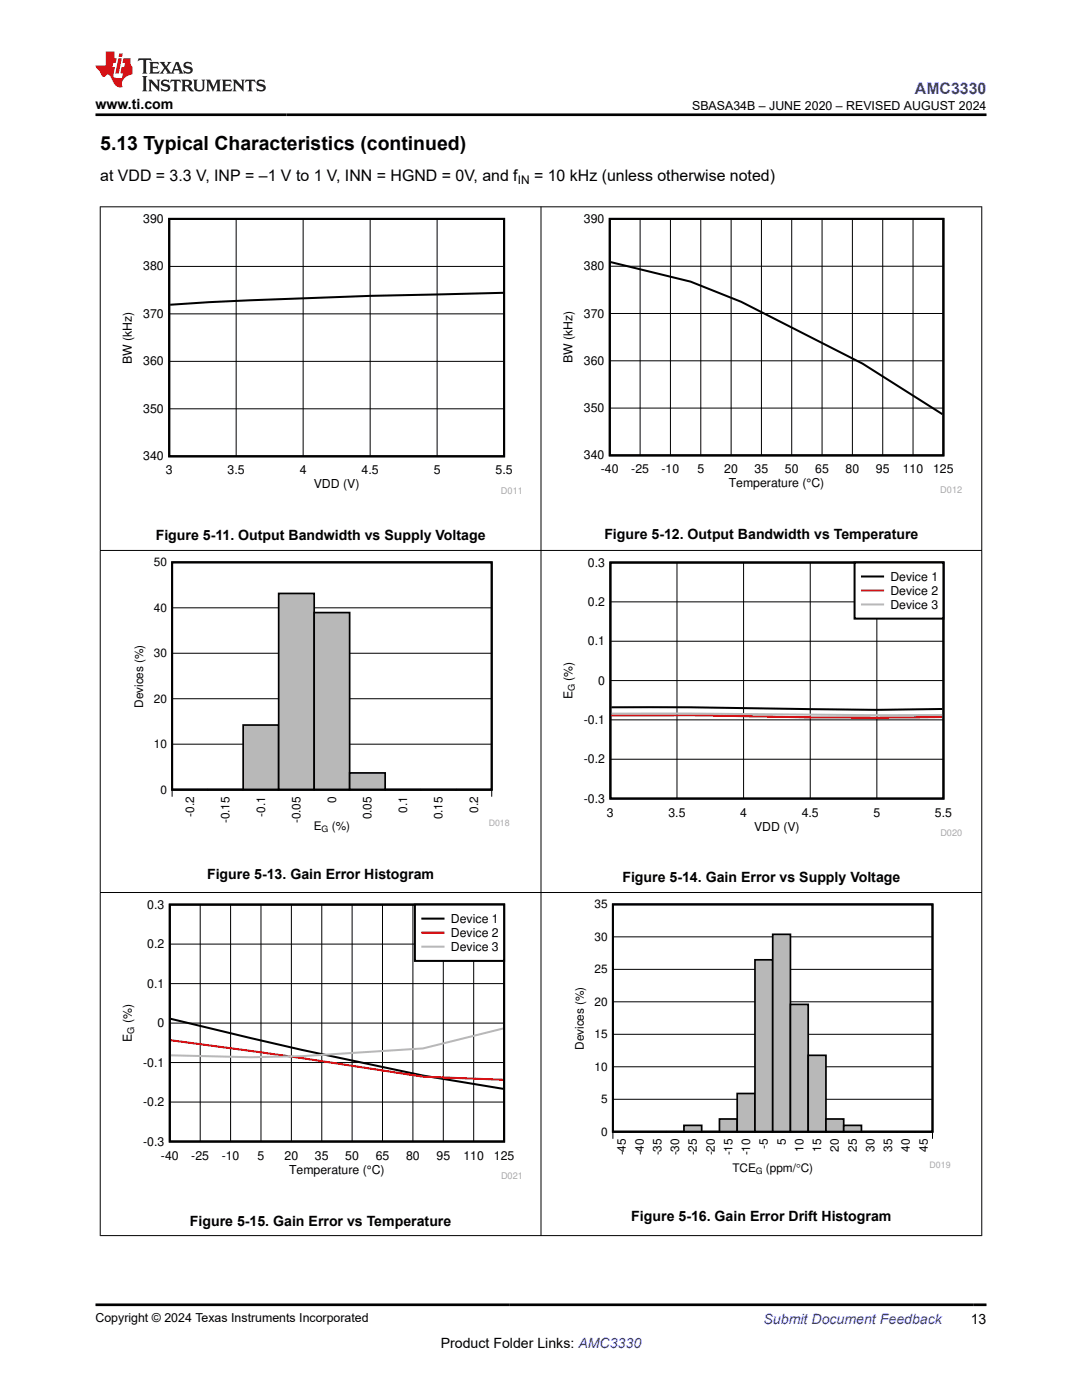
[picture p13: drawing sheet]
<svg xmlns="http://www.w3.org/2000/svg" width="216mm" height="279mm" viewBox="0 0 216 279" stroke-linecap="round" stroke-linejoin="round" font-family="sans-serif">
<defs><g id="words">
<text font-size="3.9" x="20" y="29.9">5.13 Typical Characteristics (continued)</text>
<text font-size="3.2" fill="#00f" x="182.6" y="18.7">AMC3330</text>
<g font-size="3.2">
<text x="20" y="36.1">at VDD = 3.3 V, INP = –1 V to 1 V, INN = HGND = 0V, and f</text>
<text x="106.6" y="36.1">= 10 kHz (unless otherwise noted)</text>
</g>
<g font-size="2.8">
<text x="19" y="21.8">www.ti.com</text>
<text x="31.1" y="107.9">Figure 5-11. Output Bandwidth vs Supply Voltage</text>
<text x="120.6" y="107.6">Figure 5-12. Output Bandwidth vs Temperature</text>
<text x="41.3" y="175.5">Figure 5-13. Gain Error Histogram</text>
<text x="124.2" y="176.1">Figure 5-14. Gain Error vs Supply Voltage</text>
<text x="37.9" y="244.6">Figure 5-15. Gain Error vs Temperature</text>
<text x="126" y="243.7">Figure 5-16. Gain Error Drift Histogram</text>
<text x="87.9" y="269">Product Folder Links: AMC3330</text>
<text x="193.7" y="264.2">13</text>
</g>
<text font-size="2.8" fill="#00f" x="152.4" y="264.2">Submit Document Feedback</text>
<g font-size="2.5">
<text x="138.1" y="21.9">SBASA34B – JUNE 2020 – REVISED AUGUST 2024</text>
<text x="28.6" y="44.5">390</text>
<text x="28.6" y="54">380</text>
<text x="28.6" y="63.4">370</text>
<text x="26.3" y="72.6" transform="rotate(-90 26.3 72.6)">BW (kHz)</text>
<text x="28.6" y="72.9">360</text>
<text x="28.6" y="82.4">350</text>
<text x="28.6" y="91.9">340</text>
<text x="33.1" y="94.7">3</text>
<text x="45.4" y="94.7">3.5</text>
<text x="59.8" y="94.7">4</text>
<text x="72.1" y="94.7">4.5</text>
<text x="86.5" y="94.7">5</text>
<text x="98.9" y="94.7">5.5</text>
<text x="62.6" y="97.5">VDD (V)</text>
<text x="29.4" y="181.3">0.3</text>
<text x="90" y="184.2">Device 1</text>
<text x="29.4" y="189.2">0.2</text>
<text x="90" y="187">Device 2</text>
<text x="90" y="189.8">Device 3</text>
<text x="29.4" y="197.1">0.1</text>
<text x="26.3" y="208" transform="rotate(-90 26.3 208)">E</text>
<text x="26.3" y="204.2" transform="rotate(-90 26.3 204.2)">(%)</text>
<text x="31.4" y="205">0</text>
<text x="28.6" y="212.9">-0.1</text>
<text x="28.6" y="220.7">-0.2</text>
<text x="28.6" y="228.6">-0.3</text>
<text x="32.1" y="231.4">-40</text>
<text x="38.2" y="231.4">-25</text>
<text x="44.2" y="231.4">-10</text>
<text x="51.4" y="231.4">5</text>
<text x="56.8" y="231.4">20</text>
<text x="62.8" y="231.4">35</text>
<text x="68.9" y="231.4">50</text>
<text x="75" y="231.4">65</text>
<text x="81" y="231.4">80</text>
<text x="87.1" y="231.4">95</text>
<text x="92.5" y="231.4">110</text>
<text x="98.5" y="231.4">125</text>
<text x="57.7" y="234.2">Temperature (°C)</text>
<text x="19" y="263.9">Copyright © 2024 Texas Instruments Incorporated</text>
</g>
<g font-size="2.4">
<text x="103.3" y="36.7">IN</text>
<text x="116.5" y="44.5">390</text>
<text x="116.5" y="53.9">380</text>
<text x="116.5" y="63.4">370</text>
<text x="114.3" y="72.5" transform="rotate(-90 114.3 72.5)">BW (kHz)</text>
<text x="116.5" y="72.8">360</text>
<text x="116.5" y="82.2">350</text>
<text x="116.5" y="91.7">340</text>
<text x="119.9" y="94.5">-40</text>
<text x="126" y="94.5">-25</text>
<text x="132" y="94.5">-10</text>
<text x="139.1" y="94.5">5</text>
<text x="144.5" y="94.5">20</text>
<text x="150.6" y="94.5">35</text>
<text x="156.6" y="94.5">50</text>
<text x="162.7" y="94.5">65</text>
<text x="168.7" y="94.5">80</text>
<text x="174.8" y="94.5">95</text>
<text x="180.2" y="94.5">110</text>
<text x="186.2" y="94.5">125</text>
<text x="145.4" y="97.3">Temperature (°C)</text>
<text x="30.7" y="113">50</text>
<text x="117.3" y="113.1">0.3</text>
<text x="177.7" y="115.9">Device 1</text>
<text x="177.7" y="118.7">Device 2</text>
<text x="30.7" y="122.1">40</text>
<text x="117.3" y="120.9">0.2</text>
<text x="177.7" y="121.5">Device 3</text>
<text x="30.7" y="131.1">30</text>
<text x="117.3" y="128.8">0.1</text>
<text x="114.3" y="135.9" transform="rotate(-90 114.3 135.9)">(%)</text>
<text x="119.4" y="136.6">0</text>
<text x="28.5" y="141.3" transform="rotate(-90 28.5 141.3)">Devices (%)</text>
<text x="30.7" y="140.2">20</text>
<text x="114.3" y="139.6" transform="rotate(-90 114.3 139.6)">E</text>
<text x="30.7" y="149.3">10</text>
<text x="116.5" y="144.5">-0.1</text>
<text x="116.5" y="152.3">-0.2</text>
<text x="32" y="158.4">0</text>
<text x="67.1" y="160.2" transform="rotate(-90 67.1 160.2)">0</text>
<text x="116.5" y="160.2">-0.3</text>
<text x="38.7" y="163" transform="rotate(-90 38.7 163)">-0.2</text>
<text x="45.8" y="164.3" transform="rotate(-90 45.8 164.3)">-0.15</text>
<text x="52.9" y="163" transform="rotate(-90 52.9 163)">-0.1</text>
<text x="60" y="164.3" transform="rotate(-90 60 164.3)">-0.05</text>
<text x="62.6" y="165.7">E</text>
<text x="66.2" y="165.7">(%)</text>
<text x="74.1" y="163.5" transform="rotate(-90 74.1 163.5)">0.05</text>
<text x="81.2" y="162.2" transform="rotate(-90 81.2 162.2)">0.1</text>
<text x="88.3" y="163.5" transform="rotate(-90 88.3 163.5)">0.15</text>
<text x="95.4" y="162.2" transform="rotate(-90 95.4 162.2)">0.2</text>
<text x="121.1" y="163">3</text>
<text x="133.4" y="163">3.5</text>
<text x="147.7" y="163">4</text>
<text x="150.5" y="165.8">VDD (V)</text>
<text x="160" y="163">4.5</text>
<text x="174.3" y="163">5</text>
<text x="186.6" y="163">5.5</text>
<text x="118.6" y="181.3">35</text>
<text x="118.6" y="187.7">30</text>
<text x="118.6" y="194.2">25</text>
<text x="118.6" y="200.7">20</text>
<text x="116.5" y="209.5" transform="rotate(-90 116.5 209.5)">Devices (%)</text>
<text x="118.6" y="207.2">15</text>
<text x="118.6" y="213.7">10</text>
<text x="120" y="220.2">5</text>
<text x="120" y="226.6">0</text>
<text x="124.9" y="230.6" transform="rotate(-90 124.9 230.6)">-45</text>
<text x="128.4" y="230.6" transform="rotate(-90 128.4 230.6)">-40</text>
<text x="132" y="230.6" transform="rotate(-90 132 230.6)">-35</text>
<text x="135.5" y="230.6" transform="rotate(-90 135.5 230.6)">-30</text>
<text x="139.1" y="230.6" transform="rotate(-90 139.1 230.6)">-25</text>
<text x="142.6" y="230.6" transform="rotate(-90 142.6 230.6)">-20</text>
<text x="146.1" y="234">TCE</text>
<text x="146.2" y="230.6" transform="rotate(-90 146.2 230.6)">-15</text>
<text x="149.7" y="230.6" transform="rotate(-90 149.7 230.6)">-10</text>
<text x="152.8" y="234">(ppm/qC)</text>
<text x="153.2" y="229.3" transform="rotate(-90 153.2 229.3)">-5</text>
<text x="156.8" y="228.5" transform="rotate(-90 156.8 228.5)">5</text>
<text x="160.3" y="229.8" transform="rotate(-90 160.3 229.8)">10</text>
<text x="163.9" y="229.8" transform="rotate(-90 163.9 229.8)">15</text>
<text x="167.4" y="229.8" transform="rotate(-90 167.4 229.8)">20</text>
<text x="171" y="229.8" transform="rotate(-90 171 229.8)">25</text>
<text x="174.5" y="229.8" transform="rotate(-90 174.5 229.8)">30</text>
<text x="178" y="229.8" transform="rotate(-90 178 229.8)">35</text>
<text x="181.6" y="229.8" transform="rotate(-90 181.6 229.8)">40</text>
<text x="185.1" y="229.8" transform="rotate(-90 185.1 229.8)">45</text>
</g>
<g font-size="1.8" fill="#a8a8a8">
<text x="100" y="98.6">D011</text>
<text x="187.6" y="98.3">D012</text>
<text x="97.5" y="164.8">D018</text>
<text x="187.6" y="166.8">D020</text>
<text x="185.5" y="233">D019</text>
<text x="100" y="235.3">D021</text>
</g>
<g font-size="1.8">
<text x="114.7" y="138" transform="rotate(-90 114.7 138)">G</text>
<text x="64.2" y="166.1">G</text>
<text x="26.7" y="206.3" transform="rotate(-90 26.7 206.3)">G</text>
<text x="150.8" y="234.4">G</text>
</g>
</g></defs>
<path d="M33.8 43.7h66.8v47.4h-66.8zM100.4 58.4a1554.2 1554.2 0 0 0-66.5 2.4M121.7 43.7h66.5v47.2h-66.5zM121.9 52.3l15.9 3.9 10.1 4 24.2 12.4 15.9 10.1" fill="none" stroke="#000" stroke-width=".4"/>
<g fill="none" stroke="#000" stroke-width=".2">
<path d="M33.8 53.2h66.8M47.1 43.7v47.4M60.5 43.7v47.4M73.9 43.7v47.4M87.2 43.7v47.4M121.7 53.1h66.6M127.7 43.7v47.2M133.8 43.7v47.2M139.8 43.7v47.2M145.9 43.7v47.2M151.9 43.7v47.2M158 43.7v47.2"/>
<path d="M164 43.7v47.2M170.1 43.7v47.2M176.1 43.7v47.2M182.2 43.7v47.2M33.8 72.1h66.8M33.8 62.6h66.8M121.7 72h66.6M121.7 62.6h66.6M33.8 81.6h66.8M121.7 81.4h66.6M34.3 112.2h63.8M34.3 139.4h63.8"/>
<path d="M34.3 130.4h63.8M34.3 121.3h63.8M34.3 159v-1.4h63.8v1.4M34.3 148.5h63.8"/>
</g>
<path d="M34.3 112.2h63.8v45.4h-63.8z" fill="none" stroke="#000" stroke-width=".39"/>
<path d="M34.3 157.6h14.2" fill="none" stroke="#b8b8b8" stroke-width=".2"/>
<path d="M34.3 157.6h7.1zM41.4 157.6h7.1z" fill="none" stroke="#000" stroke-width=".34"/>
<path d="M48.5 144.7h7.1v12.9h-7.1z" fill-rule="evenodd" fill="#b8b8b8"/>
<path d="M48.5 144.7h7.1v12.9h-7.1z" fill="none" stroke="#000" stroke-width=".34"/>
<path d="M55.6 118.4h7.1v39.2h-7.1z" fill-rule="evenodd" fill="#b8b8b8"/>
<path d="M55.6 118.4h7.1v39.2h-7.1z" fill="none" stroke="#000" stroke-width=".34"/>
<path d="M62.7 122.3h7.1v35.3h-7.1z" fill-rule="evenodd" fill="#b8b8b8"/>
<path d="M62.7 122.3h7.1v35.3h-7.1z" fill="none" stroke="#000" stroke-width=".34"/>
<path d="M69.8 154.3h7.1v3.3h-7.1z" fill-rule="evenodd" fill="#b8b8b8"/>
<path d="M69.8 154.3h7.1v3.3h-7.1zM76.9 157.6h7zM83.9 157.6h7.1zM91 157.6h7.1z" fill="none" stroke="#000" stroke-width=".34"/>
<path d="M76.9 157.6h21.2" fill="none" stroke="#b8b8b8" stroke-width=".2"/>
<path d="M34.3 112.2h63.8v45.4h-63.8z" fill="none" stroke="#000" stroke-width=".39"/>
<path d="M121.8 112.3h66.5v47.1h-66.5zM122 141.2h15.7l37.3 .5 13.1-.2" fill="none" stroke="#000" stroke-width=".4"/>
<path d="M135.1 112.3v47.1M148.4 112.3v47.1M161.7 112.3v47.1M175 112.3v47.1M121.8 135.8h66.5M121.8 128h66.5M121.8 120.1h66.5M121.8 151.5h66.5M121.8 143.7h66.5" fill="none" stroke="#000" stroke-width=".2"/>
<path d="M122 142.8l15.7-.1 24 .5h13.3l13.1-.1" fill="none" stroke="#f00" stroke-width=".4"/>
<path d="M122 142.4l66.1 .3" fill="none" stroke="#b8b8b8" stroke-width=".4"/>
<path d="M170.5 112.3h17.8v11.2h-17.8z" fill-rule="evenodd" fill="#fff"/>
<path d="M170.5 112.3h17.8v11.2h-17.8zM172 115h4.2M33.9 180.5h66.7v47.3h-66.7zM34.1 203.3l26.1 6.2 24.2 5.2 16 2.6" fill="none" stroke="#000" stroke-width=".4"/>
<path d="M172 117.8h4.2M34.1 207.6l26.1 3.6 24.2 3.7 16 .6" fill="none" stroke="#f00" stroke-width=".4"/>
<path d="M172 120.6h4.2M100.4 205.3l-16 3.9-24.2 1.6-10.1 .2-16-.4" fill="none" stroke="#b8b8b8" stroke-width=".4"/>
<g fill="none" stroke="#000" stroke-width=".2">
<path d="M33.9 196.3h66.7M33.9 188.4h66.7M39.9 180.5v47.3M46 180.5v47.3M52.1 180.5v47.3M58.1 180.5v47.3M64.2 180.5v47.3M70.3 180.5v47.3M76.3 180.5v47.3M82.4 180.5v47.3M88.5 180.5v47.3M94.5 180.5v47.3"/>
<path d="M33.9 219.9h66.7M33.9 212.1h66.7M33.9 204.2h66.7"/>
</g>
<path d="M82.8 180.5h17.8v11.3h-17.8z" fill-rule="evenodd" fill="#fff"/>
<path d="M82.8 180.5h17.8v11.3h-17.8zM84.3 183.3h4.2" fill="none" stroke="#000" stroke-width=".4"/>
<path d="M84.3 186.1h4.2" fill="none" stroke="#f00" stroke-width=".4"/>
<path d="M84.3 188.9h4.2" fill="none" stroke="#b8b8b8" stroke-width=".4"/>
<path d="M122.3 180.5h63.8v45.4h-63.8z" fill="none" stroke="#000" stroke-width=".39"/>
<path d="M122.3 199.9h63.8M122.3 193.5h63.8M122.3 187h63.8M122.3 180.5h63.8M122.3 219.4h63.8M122.3 212.9h63.8M122.3 206.4h63.8M122.3 227.3v-1.4h63.8v1.4" fill="none" stroke="#000" stroke-width=".2"/>
<path d="M122.3 225.9h14.2" fill="none" stroke="#b8b8b8" stroke-width=".2"/>
<path d="M122.3 225.9h3.5zM125.8 225.9h3.6zM129.4 225.9h3.5zM132.9 225.9h3.6z" fill="none" stroke="#000" stroke-width=".34"/>
<path d="M136.5 224.6h3.5v1.3h-3.5z" fill-rule="evenodd" fill="#b8b8b8"/>
<path d="M136.5 224.6h3.5v1.3h-3.5zM140 225.9h3.6z" fill="none" stroke="#000" stroke-width=".34"/>
<path d="M140 225.9h3.6" fill="none" stroke="#b8b8b8" stroke-width=".2"/>
<path d="M143.6 223.3h3.5v2.6h-3.5z" fill-rule="evenodd" fill="#b8b8b8"/>
<path d="M143.6 223.3h3.5v2.6h-3.5z" fill="none" stroke="#000" stroke-width=".34"/>
<path d="M147.1 218.2h3.6v7.7h-3.6z" fill-rule="evenodd" fill="#b8b8b8"/>
<path d="M147.1 218.2h3.5v7.7h-3.5z" fill="none" stroke="#000" stroke-width=".34"/>
<path d="M150.6 191.6h3.6v34.3h-3.6z" fill-rule="evenodd" fill="#b8b8b8"/>
<path d="M150.6 191.6h3.6v34.3h-3.6z" fill="none" stroke="#000" stroke-width=".34"/>
<path d="M154.2 186.5h3.5v39.4h-3.5z" fill-rule="evenodd" fill="#b8b8b8"/>
<path d="M154.2 186.5h3.5v39.4h-3.5z" fill="none" stroke="#000" stroke-width=".34"/>
<path d="M157.7 200.5h3.6v25.4h-3.6z" fill-rule="evenodd" fill="#b8b8b8"/>
<path d="M157.7 200.5h3.6v25.4h-3.6z" fill="none" stroke="#000" stroke-width=".34"/>
<path d="M161.3 210.6h3.5v15.3h-3.5z" fill-rule="evenodd" fill="#b8b8b8"/>
<path d="M161.3 210.6h3.5v15.3h-3.5z" fill="none" stroke="#000" stroke-width=".34"/>
<path d="M164.8 223.3h3.6v2.6h-3.6z" fill-rule="evenodd" fill="#b8b8b8"/>
<path d="M164.8 223.3h3.6v2.6h-3.6z" fill="none" stroke="#000" stroke-width=".34"/>
<path d="M168.4 224.6h3.5v1.3h-3.5z" fill-rule="evenodd" fill="#b8b8b8"/>
<path d="M168.4 224.6h3.5v1.3h-3.5zM171.9 225.9h3.5zM175.4 225.9h3.6zM179 225.9h3.5zM182.5 225.9h3.6z" fill="none" stroke="#000" stroke-width=".34"/>
<path d="M171.9 225.9h14.2" fill="none" stroke="#b8b8b8" stroke-width=".2"/>
<circle cx="186.1" cy="225.9" r=".17" fill="#000"/>
<path d="M122.3 180.5h63.8v45.4h-63.8z" fill="none" stroke="#000" stroke-width=".39"/>
<path d="M19.9 41.3h176.1M20 41.2v205.5M107.9 41.2v205.5M195.9 41.2v205.5M19.9 109.9h176.1M19.9 178.1h176.1M19.9 246.6h176.1" fill="none" stroke="#000" stroke-width=".2"/>
<path d="M27.7 11.6l-.2 .6 .5-.2h.6v.1v2.2l-.2 .4h1l-.2-.4v-2.2v-.1h.5l.5 .2-.1-.6zM29.8 12.4l.2 .3v1.6l-.2 .4h1.9l.1-.6a1.08 1.08 0 0 1-1.3 .2v-.7h.6l.4 .2v-.7l-.4 .2h-.6v-.5l.2-.2a1 1 0 0 1 1 .3l-.1-.5zM31.8 12.4l1 1.1-1 1.2h.9l-.2-.2 .4-.8 .5 .8-.2 .2h1.6l-.2-.2 .1-.5h1l.1 .5-.1 .2h.9l-.2-.4-.8-1.9h-.5l-1 2.1-.8-1.1 .9-1h-.8l.2 .2-.5 .6-.3-.6 .1-.2zM35.2 12.8l.4 1h-.8zM36.8 12.5a.65 .65 0 0 0-.2 .7 .65 .65 0 0 0 .6 .5l.7 .1 .1 .3a.79 .79 0 0 1-.7 .4 .79 .79 0 0 1-.7-.5l.1 .7 .2-.1a.93 .93 0 0 0 1.1 0 .93 .93 0 0 0 .4-.9 1.46 1.46 0 0 0-1.2-.6l-.1-.3a1.09 1.09 0 0 1 1.2 .2l-.2-.6-.1 .1-.6-.2zM28.4 15.2l.2 .4v2.2l-.2 .4h1l-.2-.4v-2.2l.2-.4zM29.6 15.9l.2 .4v1.5l-.2 .4h.8l-.3-.4v-1.3l1.7 1.8v-2l.2-.4h-.8l.2 .2 .1 1.1-1.2-1.3zM32.3 16a.65 .65 0 0 0-.2 .8 .65 .65 0 0 0 .7 .4l.6 .2 .1 .2a.79 .79 0 0 1-.7 .4 .79 .79 0 0 1-.7-.5l.1 .7 .2-.1a.93 .93 0 0 0 1.1 .1 .93 .93 0 0 0 .4-1 1.46 1.46 0 0 0-1.2-.5l-.1-.4a1.09 1.09 0 0 1 1.2 .2l-.2-.6-.1 .1-.6-.1zM34.1 15.9l-.1 .6a.63 .63 0 0 1 .7-.3l.1 1.6-.3 .4h1l-.2-.4v-1.6a.66 .66 0 0 1 .8 .3l-.1-.6zM36.2 15.9l.2 .4v1.5l-.2 .4h.9l-.2-.2v-.7h.5l.1 .2a.79 .79 0 0 0 1.2 .6l-1-.9a.61 .61 0 0 0 .6-.6 .61 .61 0 0 0-.5-.7zM36.9 16.2h.2a.47 .47 0 0 1 .5 .1 .47 .47 0 0 1 .1 .5l-.2 .1-.6 .1zM38.5 15.9l.2 .2a2.27 2.27 0 0 0 .4 2 1.04 1.04 0 0 0 1.7-.7v-1.3l.2-.2h-.8l.2 .4v1.1a.6 .6 0 0 1-.6 .6 .6 .6 0 0 1-.6-.6v-1.1l.3-.4zM41.1 15.9l.2 .4v1.5l-.2 .4h.7l-.2-.4v-1.4l.9 1.9 .8-1.9v1.4l-.2 .4h1l-.3-.4v-1.5l.3-.4h-.8l-.7 1.5-.7-1.5zM44.3 15.9l.2 .4v1.5l-.2 .4h1.9l.1-.6a1.09 1.09 0 0 1-1.3 .2v-.7h.6l.4 .2v-.6l-.4 .2h-.6v-.6l.2-.1a1.01 1.01 0 0 1 1 .3l-.1-.6zM46.4 15.9l.3 .4v1.5l-.3 .4h.8l-.2-.4v-1.3l1.6 1.8v-2l.2-.4h-.7l.2 .2v1.1l-1.2-1.3zM49 15.9l-.1 .6a.63 .63 0 0 1 .8-.3v1.6l-.3 .4h1l-.2-.4v-1.6a.66 .66 0 0 1 .8 .3l-.1-.6zM51.4 16a.65 .65 0 0 0-.2 .8 .65 .65 0 0 0 .6 .4l.6 .2 .2 .2a.79 .79 0 0 1-.8 .4 .79 .79 0 0 1-.6-.5l.1 .7 .2-.1a.93 .93 0 0 0 1 .1 .93 .93 0 0 0 .5-1 1.46 1.46 0 0 0-1.3-.5l-.1-.4a1.09 1.09 0 0 1 1.3 .2l-.2-.6-.2 .1-.5-.1z" fill="#231f20"/>
<path d="M21.1 10.3v2.7h-2.1l.1 .4 .9 1a.95 .95 0 0 0 .9 .9 .59 .59 0 0 1 .6-.4 .59 .59 0 0 1 .5 .3l.4 .8a1.59 1.59 0 0 0 2.1 1.4 1.61 1.61 0 0 1 1-2.3l1-.3-.1-1.5a1.59 1.59 0 0 1-.4-1.7h-1.4l-.2 .9h.5l-.1 .9h-.5l-.2 .9v.3l.4 .1-.2 .9h-.6a.73 .73 0 0 1-1.1-.7l.3-1.5h-.5l.2-.9h.5l.2-.9h-.5v-1.3zM23.6 11.6l-.6 3.1h.7l.6-3.1zM23.8 10.7l-.1 .6h.7l.1-.6z" fill="#ed1c24"/>
<path d="M19 22.9h177.8M19 260.4h177.8" fill="none" stroke="#000" stroke-width=".53"/>
<use href="#words"/>
</svg>
